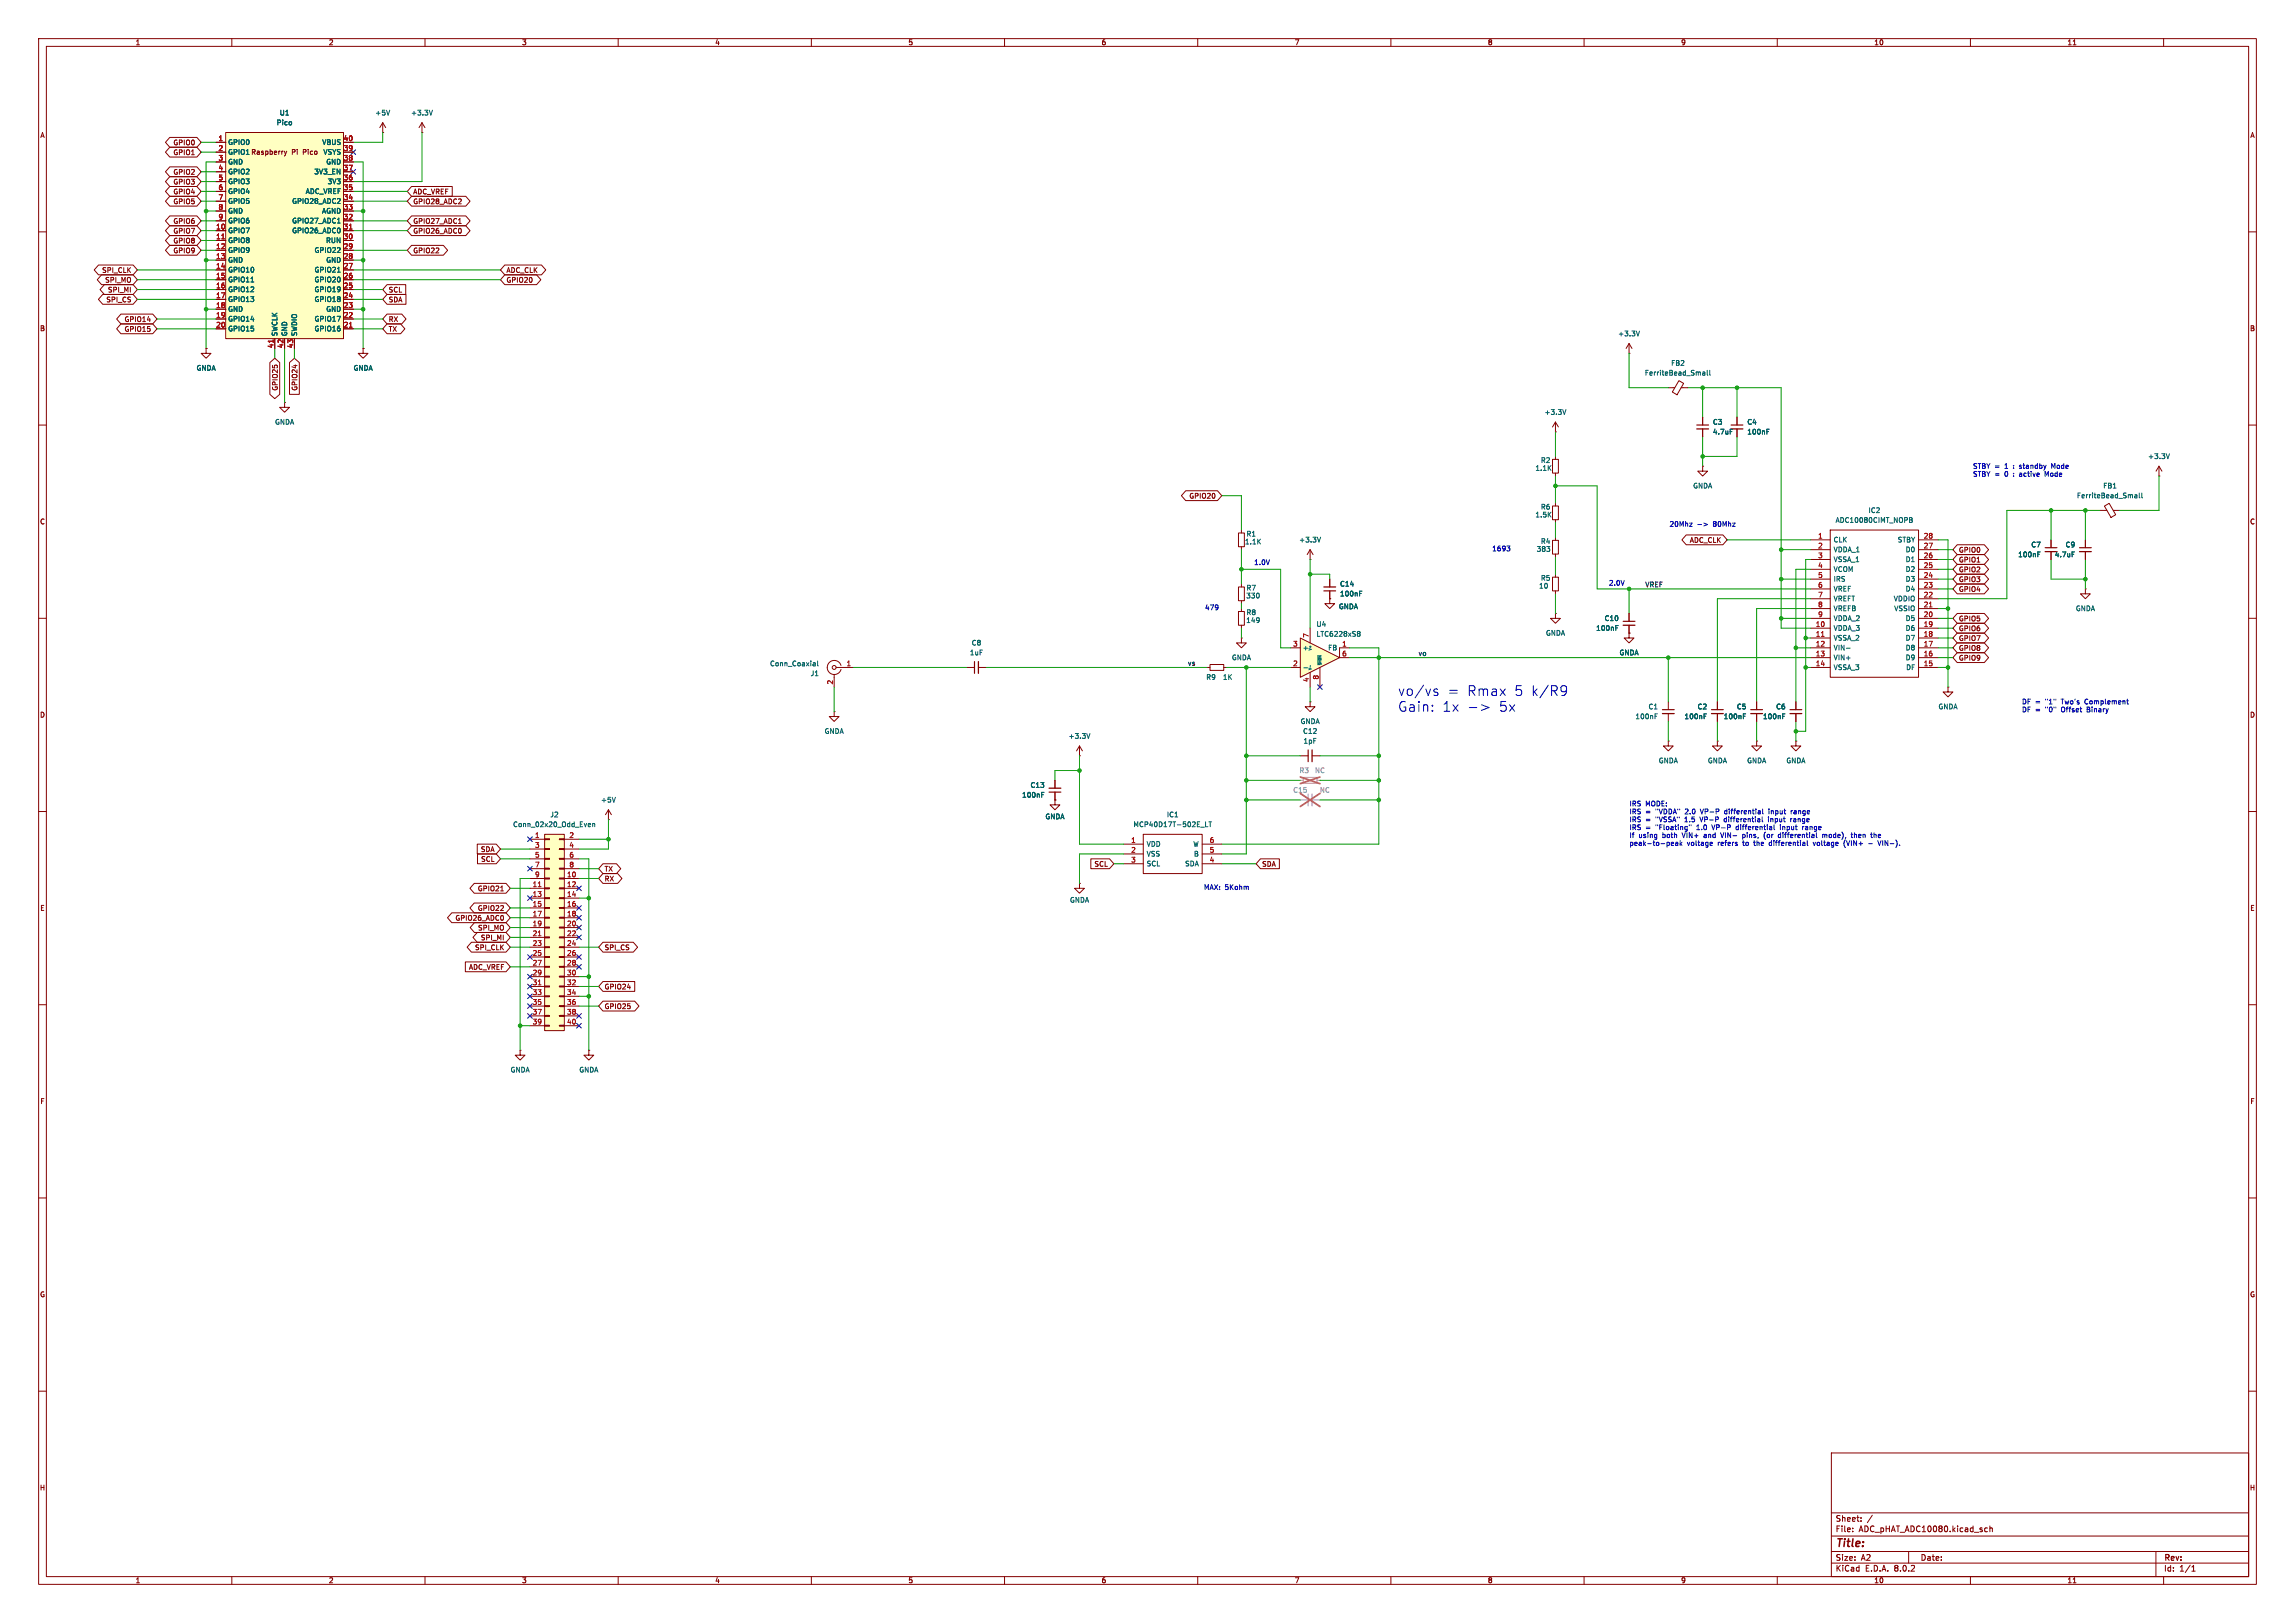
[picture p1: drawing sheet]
<svg xmlns="http://www.w3.org/2000/svg" width="594mm" height="420mm" viewBox="0 0 594 420" stroke-linecap="round" stroke-linejoin="round" font-family="sans-serif">
<defs><g id="words">
<g font-size="3.5" fill="#0000c2">
<text x="361.7" y="180.3">vo/vs</text>
<text x="361.7" y="184.4">Gain:</text>
<text x="373.1" y="184.4">1x</text>
<text x="374.5" y="180.3">=</text>
<text x="379.5" y="180.3">Rmax</text>
<text x="387.7" y="184.4">5x</text>
<text x="391.7" y="180.3">5 k/R9</text>
</g>
<text font-size="2.8" fill="#840000" x="475" y="400.9">Title:</text>
<g font-size="2.1" fill="#840000">
<text x="475" y="394">Sheet:</text>
<text x="475" y="396.7">File:</text>
<text x="481.1" y="396.7">ADC_pHAT_ADC10080.kicad_sch</text>
<text x="475" y="406.9">KiCad</text>
<text x="475" y="404.1">Size:</text>
<text x="481.7" y="404.1">A2</text>
<text x="482.7" y="406.9">E.D.A.</text>
<text x="490.3" y="406.9">8.0.2</text>
<text x="497" y="404.1">Date:</text>
<text x="560" y="404.3">Rev:</text>
<text x="560" y="406.9">Id:</text>
<text x="564.1" y="406.9">1/1</text>
</g>
<g font-size="1.8" fill="#840000">
<text x="35" y="11.9">1</text>
<text x="85" y="11.9">2</text>
<text x="135" y="11.9">3</text>
<text x="185" y="11.9">4</text>
<text x="235" y="11.9">5</text>
<text x="285" y="11.9">6</text>
<text x="335" y="11.9">7</text>
<text x="385" y="11.9">8</text>
<text x="435" y="11.9">9</text>
<text x="485" y="11.9">10</text>
<text x="535" y="11.9">11</text>
<text x="10.3" y="35.9">A</text>
<text x="582.3" y="35.9">A</text>
<text x="44.8" y="37.8">GPIO0</text>
<text x="44.8" y="40.3">GPIO1</text>
<text x="58.9" y="40.2">GPIO1 Raspberry</text>
<text x="75.5" y="40.2">Pi</text>
<text x="78.5" y="40.2">Pico</text>
<text x="44.8" y="45.4">GPIO2</text>
<text x="44.8" y="47.9">GPIO3</text>
<text x="44.8" y="50.5">GPIO4</text>
<text x="44.8" y="53">GPIO5</text>
<text x="106.8" y="50.5">ADC_VREF</text>
<text x="106.8" y="53">GPIO28_ADC2</text>
<text x="44.8" y="58.1">GPIO6</text>
<text x="106.8" y="58.1">GPIO27_ADC1</text>
<text x="44.8" y="60.6">GPIO7</text>
<text x="44.8" y="63.2">GPIO8</text>
<text x="44.8" y="65.7">GPIO9</text>
<text x="106.8" y="65.7">GPIO22</text>
<text x="106.8" y="60.6">GPIO26_ADC0</text>
<text x="26.3" y="70.8">SPI_CLK</text>
<text x="131" y="70.8">ADC_CLK</text>
<text x="27.1" y="73.3">SPI_MO</text>
<text x="27.8" y="75.9">SPI_MI</text>
<text x="100.5" y="75.9">SCL</text>
<text x="131" y="73.3">GPIO20</text>
<text x="27.4" y="78.4">SPI_CS</text>
<text x="32.1" y="83.5">GPIO14</text>
<text x="100.5" y="78.4">SDA</text>
<text x="100.5" y="83.5">RX</text>
<text x="10.3" y="85.9">B</text>
<text x="32.1" y="86">GPIO15</text>
<text x="100.5" y="86">TX</text>
<text x="582.3" y="85.9">B</text>
<text x="72.1" y="101.2" transform="rotate(-90 72.1 101.2)">GPIO25</text>
<text x="77.2" y="101.2" transform="rotate(-90 77.2 101.2)">GPIO24</text>
<text x="307.7" y="129.2">GPIO20</text>
<text x="10.3" y="135.9">C</text>
<text x="582.3" y="135.9">C</text>
<text x="437.2" y="140.7">ADC_CLK</text>
<text x="506.9" y="143.2">GPIO0</text>
<text x="506.9" y="145.7">GPIO1</text>
<text x="506.9" y="148.3">GPIO2</text>
<text x="506.9" y="153.4">GPIO4</text>
<text x="506.9" y="150.8">GPIO3</text>
<text x="506.9" y="161">GPIO5</text>
<text x="506.9" y="163.5">GPIO6</text>
<text x="506.9" y="166.1">GPIO7</text>
<text x="506.9" y="168.6">GPIO8</text>
<text x="506.9" y="171.1">GPIO9</text>
<text x="10.3" y="185.9">D</text>
<text x="582.3" y="185.9">D</text>
<text x="124.3" y="220.7">SDA</text>
<text x="124.4" y="223.2">SCL</text>
<text x="156.4" y="225.7">TX</text>
<text x="283.2" y="224.5">SCL</text>
<text x="326.6" y="224.5">SDA</text>
<text x="123.6" y="230.8">GPIO21</text>
<text x="156.4" y="228.3">RX</text>
<text x="10.3" y="235.9">E</text>
<text x="117.7" y="238.4">GPIO26_ADC0</text>
<text x="123.6" y="235.9">GPIO22</text>
<text x="582.3" y="235.9">E</text>
<text x="123.6" y="241">SPI_MO</text>
<text x="124.3" y="243.5">SPI_MI</text>
<text x="121.3" y="251.1">ADC_VREF</text>
<text x="122.8" y="246.1">SPI_CLK</text>
<text x="156.4" y="246.1">SPI_CS</text>
<text x="156.4" y="256.2">GPIO24</text>
<text x="156.4" y="261.3">GPIO25</text>
<text x="10.3" y="285.9">F</text>
<text x="582.3" y="285.9">F</text>
<text x="10.3" y="335.9">G</text>
<text x="582.3" y="335.9">G</text>
<text x="10.2" y="385.9">H</text>
<text x="582.2" y="385.9">H</text>
<text x="35" y="409.9">1</text>
<text x="85" y="409.9">2</text>
<text x="135" y="409.9">3</text>
<text x="185" y="409.9">4</text>
<text x="235" y="409.9">5</text>
<text x="285" y="409.9">6</text>
<text x="335" y="409.9">7</text>
<text x="385" y="409.9">8</text>
<text x="435" y="409.9">9</text>
<text x="485" y="409.9">10</text>
<text x="535" y="409.9">11</text>
</g>
<g font-size="1.8" fill="#006464">
<text x="71.5" y="32.6">Pico</text>
<text x="72.3" y="30.1">U1</text>
<text x="97" y="30.1">+5V</text>
<text x="106.3" y="30.1">+3.3V</text>
<text x="58.9" y="37.7">GPIO0</text>
<text x="58.9" y="40.2">GPIO1</text>
<text x="83.3" y="37.7">VBUS</text>
<text x="83.6" y="40.2">VSYS</text>
<text x="58.9" y="42.8">GND</text>
<text x="58.9" y="45.3">GPIO2</text>
<text x="58.9" y="47.9">GPIO3</text>
<text x="81.2" y="45.3">3V3_EN</text>
<text x="84.3" y="42.8">GND</text>
<text x="84.7" y="47.9">3V3</text>
<text x="58.9" y="50.4">GPIO4</text>
<text x="58.9" y="52.9">GPIO5</text>
<text x="75.5" y="52.9">GPIO28_ADC2</text>
<text x="79" y="50.4">ADC_VREF</text>
<text x="58.9" y="55.5">GND</text>
<text x="58.9" y="58">GPIO6</text>
<text x="75.5" y="58">GPIO27_ADC1</text>
<text x="83.2" y="55.5">AGND</text>
<text x="58.9" y="60.6">GPIO7</text>
<text x="58.9" y="63.1">GPIO8</text>
<text x="58.9" y="65.6">GPIO9</text>
<text x="75.5" y="60.6">GPIO26_ADC0</text>
<text x="81.3" y="65.6">GPIO22</text>
<text x="84.3" y="63.1">RUN</text>
<text x="58.9" y="68.2">GND</text>
<text x="58.9" y="70.7">GPIO10</text>
<text x="81.3" y="70.7">GPIO21</text>
<text x="84.3" y="68.2">GND</text>
<text x="58.9" y="73.3">GPIO11</text>
<text x="58.9" y="75.8">GPIO12</text>
<text x="81.3" y="75.8">GPIO19</text>
<text x="81.3" y="73.3">GPIO20</text>
<text x="58.9" y="78.3">GPIO13</text>
<text x="58.9" y="80.9">GND</text>
<text x="58.9" y="83.4">GPIO14</text>
<text x="81.3" y="83.4">GPIO17</text>
<text x="81.3" y="78.3">GPIO18</text>
<text x="84.3" y="80.9">GND</text>
<text x="58.9" y="86">GPIO15</text>
<text x="72" y="87.1" transform="rotate(-90 72 87.1)">SWCLK</text>
<text x="74.5" y="87.1" transform="rotate(-90 74.5 87.1)">GND</text>
<text x="77.1" y="87.1" transform="rotate(-90 77.1 87.1)">SWDIO</text>
<text x="81.3" y="86">GPIO16</text>
<text x="418.7" y="87.2">+3.3V</text>
<text x="432.4" y="94.8">FB2</text>
<text x="50.8" y="96.1">GNDA</text>
<text x="91.4" y="96.1">GNDA</text>
<text x="425.6" y="97.4">FerriteBead_Small</text>
<text x="399.6" y="107.5">+3.3V</text>
<text x="71.1" y="110.1">GNDA</text>
<text x="443.2" y="110.1">C3</text>
<text x="443.2" y="112.6">4.7uF</text>
<text x="452.1" y="110.1">C4</text>
<text x="452.1" y="112.6">100nF</text>
<text x="398.7" y="120">R2</text>
<text x="555.9" y="119">+3.3V</text>
<text x="397.3" y="122">1.1K</text>
<text x="438.1" y="126.6">GNDA</text>
<text x="537.4" y="129.1">FerriteBead_Small</text>
<text x="544.3" y="126.6">FB1</text>
<text x="397.3" y="134.1">1.5K</text>
<text x="398.7" y="132.1">R6</text>
<text x="475" y="135.5">ADC10080CIMT_NOPB</text>
<text x="483.5" y="132.9">IC2</text>
<text x="322.1" y="141.1">1.1K</text>
<text x="322.5" y="139">R1</text>
<text x="336.1" y="140.6">+3.3V</text>
<text x="397.6" y="143">383</text>
<text x="398.7" y="140.9">R4</text>
<text x="474.5" y="140.6">CLK</text>
<text x="474.5" y="143.1">VDDA_1</text>
<text x="491.1" y="140.6">STBY</text>
<text x="493.1" y="143.1">D0</text>
<text x="525.6" y="141.8">C7</text>
<text x="534.5" y="141.8">C9</text>
<text x="474.5" y="145.6">VSSA_1</text>
<text x="474.5" y="148.2">VCOM</text>
<text x="493.1" y="148.2">D2</text>
<text x="493.1" y="145.6">D1</text>
<text x="522.2" y="144.4">100nF</text>
<text x="531.7" y="144.4">4.7uF</text>
<text x="322.4" y="155">330</text>
<text x="322.5" y="153">R7</text>
<text x="346.7" y="152">C14</text>
<text x="346.7" y="154.5">100nF</text>
<text x="398.2" y="152.5">10</text>
<text x="398.7" y="150.5">R5</text>
<text x="474.5" y="150.7">IRS</text>
<text x="474.5" y="153.3">VREF</text>
<text x="474.5" y="155.8">VREFT</text>
<text x="490" y="155.8">VDDIO</text>
<text x="493.1" y="153.3">D4</text>
<text x="493.1" y="150.7">D3</text>
<text x="322.4" y="161.4">149</text>
<text x="322.5" y="159.4">R8</text>
<text x="346.4" y="157.8">GNDA</text>
<text x="415.2" y="160.9">C10</text>
<text x="474.5" y="158.3">VREFB</text>
<text x="474.5" y="160.9">VDDA_2</text>
<text x="490.2" y="158.3">VSSIO</text>
<text x="493.1" y="160.9">D5</text>
<text x="537.2" y="158.3">GNDA</text>
<text x="251.4" y="167.2">C8</text>
<text x="340.6" y="162.4">U4</text>
<text x="340.6" y="164.9">LTC6228xS8</text>
<text x="400" y="164.7">GNDA</text>
<text x="413" y="163.4">100nF</text>
<text x="474.5" y="163.4">VDDA_3</text>
<text x="474.5" y="166">VSSA_2</text>
<text x="493.1" y="166">D7</text>
<text x="493.1" y="163.4">D6</text>
<text x="199.2" y="172.6">Conn_Coaxial</text>
<text x="250.9" y="169.8">1uF</text>
<text x="318.7" y="171">GNDA</text>
<text x="337.1" y="168.5">+</text>
<text x="343.6" y="168.5">FB</text>
<text x="419.1" y="169.8">GNDA</text>
<text x="474.5" y="168.5">VIN-</text>
<text x="474.5" y="171">VIN+</text>
<text x="474.5" y="173.6">VSSA_3</text>
<text x="493.1" y="171">D9</text>
<text x="493.1" y="168.5">D8</text>
<text x="493.2" y="173.6">DF</text>
<text x="209.7" y="175.1">J1</text>
<text x="312.1" y="176.1">R9</text>
<text x="316.4" y="176.1">1K</text>
<text x="426.6" y="183.7">C1</text>
<text x="439.3" y="183.7">C2</text>
<text x="449.4" y="183.7">C5</text>
<text x="459.6" y="183.7">C6</text>
<text x="501.6" y="183.7">GNDA</text>
<text x="213.3" y="190.1">GNDA</text>
<text x="276.5" y="191.4">+3.3V</text>
<text x="336.5" y="187.6">GNDA</text>
<text x="337.1" y="190.1">C12</text>
<text x="423.2" y="186.3">100nF</text>
<text x="435.9" y="186.3">100nF</text>
<text x="446" y="186.3">100nF</text>
<text x="456.2" y="186.3">100nF</text>
<text x="337.3" y="192.6">1pF</text>
<text x="429.2" y="197.7">GNDA</text>
<text x="441.9" y="197.7">GNDA</text>
<text x="452.1" y="197.7">GNDA</text>
<text x="462.2" y="197.7">GNDA</text>
<text x="155.4" y="207.9">+5V</text>
<text x="264.4" y="206.6">100nF</text>
<text x="266.6" y="204.1">C13</text>
<text x="132.7" y="214.2">Conn_02x20_Odd_Even</text>
<text x="142.3" y="211.7">J2</text>
<text x="270.5" y="212.2">GNDA</text>
<text x="293.2" y="214.2">MCP40D17T-502E_LT</text>
<text x="301.9" y="211.7">IC1</text>
<text x="296.7" y="219.3">VDD</text>
<text x="296.7" y="221.8">VSS</text>
<text x="308.7" y="219.3">W</text>
<text x="308.9" y="221.8">B</text>
<text x="296.7" y="224.4">SCL</text>
<text x="306.6" y="224.4">SDA</text>
<text x="276.8" y="233.8">GNDA</text>
<text x="132" y="277.7">GNDA</text>
<text x="149.8" y="277.7">GNDA</text>
</g>
<g font-size="1.8" fill="#a90000">
<text x="56.4" y="36.6">1</text>
<text x="56.4" y="39.1">2</text>
<text x="56.4" y="41.7">3</text>
<text x="88.9" y="41.7">38</text>
<text x="88.9" y="39.1">39</text>
<text x="88.9" y="36.6">40</text>
<text x="56.4" y="44.2">4</text>
<text x="56.4" y="46.7">5</text>
<text x="88.9" y="46.7">36</text>
<text x="88.9" y="44.2">37</text>
<text x="56.4" y="49.3">6</text>
<text x="56.4" y="51.8">7</text>
<text x="88.9" y="51.8">34</text>
<text x="88.9" y="49.3">35</text>
<text x="55.8" y="59.4">10</text>
<text x="56.4" y="54.4">8</text>
<text x="56.4" y="56.9">9</text>
<text x="88.9" y="59.4">31</text>
<text x="88.9" y="56.9">32</text>
<text x="88.9" y="54.4">33</text>
<text x="55.8" y="62">11</text>
<text x="55.8" y="64.5">12</text>
<text x="88.9" y="64.5">29</text>
<text x="88.9" y="62">30</text>
<text x="55.8" y="67.1">13</text>
<text x="55.8" y="69.6">14</text>
<text x="88.9" y="69.6">27</text>
<text x="88.9" y="67.1">28</text>
<text x="55.8" y="72.1">15</text>
<text x="55.8" y="74.7">16</text>
<text x="55.8" y="77.2">17</text>
<text x="88.9" y="77.2">24</text>
<text x="88.9" y="74.7">25</text>
<text x="88.9" y="72.1">26</text>
<text x="55.8" y="79.8">18</text>
<text x="55.8" y="82.3">19</text>
<text x="88.9" y="82.3">22</text>
<text x="88.9" y="79.8">23</text>
<text x="55.8" y="84.8">20</text>
<text x="88.9" y="84.8">21</text>
<text x="70.9" y="90.2" transform="rotate(-90 70.9 90.2)">41</text>
<text x="73.4" y="90.2" transform="rotate(-90 73.4 90.2)">42</text>
<text x="75.9" y="90.2" transform="rotate(-90 75.9 90.2)">43</text>
<text x="470.5" y="139.4">1</text>
<text x="470.5" y="142">2</text>
<text x="497.8" y="142">27</text>
<text x="497.8" y="139.4">28</text>
<text x="470.5" y="144.5">3</text>
<text x="470.5" y="147.1">4</text>
<text x="470.5" y="149.6">5</text>
<text x="497.8" y="149.6">24</text>
<text x="497.8" y="147.1">25</text>
<text x="497.8" y="144.5">26</text>
<text x="470.5" y="152.1">6</text>
<text x="470.5" y="154.7">7</text>
<text x="497.8" y="154.7">22</text>
<text x="497.8" y="152.1">23</text>
<text x="470.5" y="157.2">8</text>
<text x="470.5" y="159.8">9</text>
<text x="497.8" y="159.8">20</text>
<text x="497.8" y="157.2">21</text>
<text x="334.6" y="167.4">3</text>
<text x="338.8" y="165.2" transform="rotate(-90 338.8 165.2)">7</text>
<text x="347.3" y="167.4">1</text>
<text x="469.9" y="162.3">10</text>
<text x="469.9" y="164.8">11</text>
<text x="469.9" y="167.4">12</text>
<text x="497.8" y="167.4">17</text>
<text x="497.8" y="164.8">18</text>
<text x="497.8" y="162.3">19</text>
<text x="219" y="172.5">1</text>
<text x="334.6" y="172.5">2</text>
<text x="347.3" y="169.9">6</text>
<text x="469.9" y="169.9">13</text>
<text x="469.9" y="172.5">14</text>
<text x="497.8" y="172.5">15</text>
<text x="497.8" y="169.9">16</text>
<text x="215.6" y="177.2" transform="rotate(-90 215.6 177.2)">2</text>
<text x="338.8" y="176.6" transform="rotate(-90 338.8 176.6)">4</text>
<text x="341.4" y="176" transform="rotate(-90 341.4 176)">8</text>
<text x="138.4" y="216.9">1</text>
<text x="138.4" y="219.5">3</text>
<text x="138.4" y="222">5</text>
<text x="147.2" y="216.9">2</text>
<text x="147.2" y="219.5">4</text>
<text x="147.2" y="222">6</text>
<text x="292.7" y="218.2">1</text>
<text x="292.7" y="220.7">2</text>
<text x="313" y="220.7">5</text>
<text x="313" y="218.2">6</text>
<text x="138.4" y="224.5">7</text>
<text x="138.4" y="227.1">9</text>
<text x="146.6" y="227.1">10</text>
<text x="147.2" y="224.5">8</text>
<text x="292.7" y="223.3">3</text>
<text x="313" y="223.3">4</text>
<text x="137.8" y="229.6">11</text>
<text x="137.8" y="232.2">13</text>
<text x="146.6" y="229.6">12</text>
<text x="146.6" y="232.2">14</text>
<text x="137.8" y="234.7">15</text>
<text x="137.8" y="237.2">17</text>
<text x="137.8" y="239.8">19</text>
<text x="146.6" y="234.7">16</text>
<text x="146.6" y="237.2">18</text>
<text x="146.6" y="239.8">20</text>
<text x="137.8" y="242.3">21</text>
<text x="137.8" y="244.9">23</text>
<text x="146.6" y="242.3">22</text>
<text x="146.6" y="244.9">24</text>
<text x="137.8" y="247.4">25</text>
<text x="137.8" y="249.9">27</text>
<text x="146.6" y="247.4">26</text>
<text x="146.6" y="249.9">28</text>
<text x="137.8" y="252.5">29</text>
<text x="137.8" y="255">31</text>
<text x="137.8" y="257.6">33</text>
<text x="146.6" y="252.5">30</text>
<text x="146.6" y="255">32</text>
<text x="146.6" y="257.6">34</text>
<text x="137.8" y="260.1">35</text>
<text x="137.8" y="262.6">37</text>
<text x="146.6" y="260.1">36</text>
<text x="146.6" y="262.6">38</text>
<text x="137.8" y="265.2">39</text>
<text x="146.6" y="265.2">40</text>
</g>
<g font-size="1.8" fill="#0000c2">
<text x="510.5" y="121.5">STBY =</text>
<text x="510.5" y="123.6">STBY =</text>
<text x="519" y="121.5">1</text>
<text x="519" y="123.6">0</text>
<text x="521.4" y="121.5">:</text>
<text x="521.4" y="123.6">:</text>
<text x="523.1" y="121.5">standby</text>
<text x="523.1" y="123.6">active</text>
<text x="529.9" y="123.6">Mode</text>
<text x="531.6" y="121.5">Mode</text>
<text x="432" y="136.5">20Mhz</text>
<text x="443.5" y="136.5">80Mhz</text>
<text x="386.1" y="142.9">1693</text>
<text x="324.5" y="146.4">1.0V</text>
<text x="416.3" y="151.7">2.0V</text>
<text x="311.8" y="158.1">479</text>
<text x="523.2" y="182.5">DF =</text>
<text x="523.2" y="184.5">DF =</text>
<text x="529.5" y="182.5">&quot;1&quot;</text>
<text x="529.5" y="184.5">&quot;0&quot;</text>
<text x="533.8" y="182.5">Two's</text>
<text x="533.8" y="184.5">Offset</text>
<text x="540.1" y="182.5">Complement</text>
<text x="540.6" y="184.5">Binary</text>
<text x="421.6" y="208.9">IRS</text>
<text x="425.9" y="208.9">MODE:</text>
<text x="421.6" y="210.9">IRS</text>
<text x="421.6" y="213">IRS</text>
<text x="421.6" y="215">IRS</text>
<text x="425.9" y="210.9">=</text>
<text x="425.9" y="213">=</text>
<text x="425.9" y="215">=</text>
<text x="428.6" y="210.9">&quot;VDDA&quot;</text>
<text x="428.6" y="213">&quot;VSSA&quot;</text>
<text x="428.6" y="215">&quot;Floating&quot;</text>
<text x="436.3" y="213">1.5</text>
<text x="436.5" y="210.9">2.0</text>
<text x="439.4" y="215">1.0</text>
<text x="440.5" y="213">VP-P</text>
<text x="440.7" y="210.9">VP-P</text>
<text x="443.6" y="215">VP-P</text>
<text x="446.9" y="213">differential</text>
<text x="447" y="210.9">differential</text>
<text x="450" y="215">differential</text>
<text x="458.5" y="213">input</text>
<text x="458.7" y="210.9">input</text>
<text x="461.6" y="215">input</text>
<text x="464.5" y="213">range</text>
<text x="464.6" y="210.9">range</text>
<text x="467.6" y="215">range</text>
<text x="421.6" y="217">If</text>
<text x="421.6" y="219.1">peak-to-peak</text>
<text x="424.1" y="217">using</text>
<text x="430.4" y="217">both</text>
<text x="435.7" y="217">VIN+</text>
<text x="436.7" y="219.1">voltage</text>
<text x="441.5" y="217">and</text>
<text x="444.7" y="219.1">refers</text>
<text x="446.1" y="217">VIN-</text>
<text x="451.4" y="219.1">to</text>
<text x="451.9" y="217">pins,</text>
<text x="454.4" y="219.1">the</text>
<text x="457.6" y="217">(or</text>
<text x="458.6" y="219.1">differential</text>
<text x="461.5" y="217">differential</text>
<text x="470.2" y="219.1">voltage</text>
<text x="473.2" y="217">mode),</text>
<text x="478.3" y="219.1">(VIN+</text>
<text x="480.9" y="217">then</text>
<text x="486.2" y="217">the</text>
<text x="487.6" y="219.1">VIN-).</text>
<text x="311.5" y="230.5">MAX: 5Kohm</text>
</g>
<g font-size="1.8" fill="#0f0f0f">
<text x="425.7" y="152">VREF</text>
<text x="307.3" y="172.4">vs</text>
<text x="367" y="169.8">vo</text>
</g>
<g font-size="1.8" fill="#989898">
<text x="336.2" y="200.3">R3</text>
<text x="340.2" y="200.3">NC</text>
<text x="334.6" y="205.3">C15</text>
<text x="341.5" y="205.3">NC</text>
</g>
<g font-size=".9" fill="#006464">
<text x="339.6" y="173.5" transform="rotate(-90 339.6 173.5)">V-</text>
<text x="339.6" y="168.5" transform="rotate(-90 339.6 168.5)">V+</text>
<text x="342.2" y="172.2" transform="rotate(-90 342.2 172.2)">~{SHDN}</text>
</g>
</g></defs>
<g fill="none" stroke="#840000" stroke-width=".26">
<path d="M10 10h574v400h-574zM12 12h570v396h-570zM60 10v2M110 10v2M160 10v2M210 10v2M260 10v2M310 10v2M360 10v2M410 10v2M460 10v2M510 10v2"/>
<path d="M536.6 11.6h.7M560 10v2M10 60h2M582 60h2M53.3 90.2v1.2h1.3l-1.3 1.3-1.2-1.3h1.2M53.3 90.2h.1M94 90.2v1.2h1.2l-1.2 1.3-1.3-1.3h1.3M94 90.2h.1M421.6 91.4h.1M421.6 88.9l.8 1.3M421.6 88.9v2.5M421.6 88.9l-.7 1.3"/>
<path d="M434.5 98.5l1.3 .7-1.7 3-1.3-.8zM10 110h2M401.8 118.9h1.6v3.5h-1.6zM402.6 111.8h.1M402.6 109.2v2.6M402.6 118.1v.8M402.6 109.2l.8 1.3M402.6 109.2l-.8 1.3M431.8 100.3h1.7M435.1 100.3h1.8M582 110h2M320.5 137.9h1.6v3.6h-1.6z"/>
<path d="M321.3 137.2v.7M401.8 139.8h1.6v3.6h-1.6zM402.6 122.4v.8M402.6 139.1v.7M539.7 139.7v2M10 160h2M320.5 158.2h1.6v3.6h-1.6zM321.3 141.5v.7M321.3 157.5v.7M339.1 144.8h.1M339.1 142.2l-.8 1.3M339.1 142.2v2.6"/>
<path d="M339.1 142.2l.8 1.3M344.2 154.9v1.3h-1.3l1.3 1.3 1.2-1.3h-1.2M344.2 154.9h.1M344.2 149.9v2M344.2 152.9v2M402.6 143.4v.7M539.7 152.4v1.3h-1.2l1.2 1.2 1.3-1.2h-1.3M539.7 152.4h.1M539.7 142.7v2.1M582 160h2M312.4 172.7h.8M313.2 172h3.5v1.5h-3.5z"/>
<path d="M316.7 172.7h.8M321.3 161.8v.8M336.5 195.6h2.1M339.1 181.6v1.3h-1.3l1.3 1.3 1.3-1.3h-1.3M339.1 181.6h.1M339.6 195.6h2M431.8 191.8v1.2h-1.3l1.3 1.3 1.3-1.3h-1.3M431.8 191.8h.1M444.5 181.6v2M444.5 184.7v2M454.7 191.8v1.2h-1.3l1.3 1.3 1.2-1.3h-1.2M454.7 191.8h.1"/>
<path d="M464.8 191.8v1.2h-1.3l1.3 1.3 1.3-1.3h-1.3M464.8 191.8h.1M464.8 181.6v2M464.8 184.7v2M10 210h2M290.8 218.4h5.1M295.9 215.9h15.2v10.2h-15.2zM311.1 218.4h5.1M582 210h2M290.8 221h5.1M290.8 223.5h5.1M311.1 221h5.1"/>
<path d="M311.1 223.5h5.1M10 260h2M582 260h2M10 310h2M582 310h2M10 360h2M474 376h108v32h-108zM582 360h2M474 397.5h108M474 391.5h108M479.5 396.2v.2M479.5 395.4v.2"/>
<path d="M481.7 393.5v.2M481.7 392.7v.2M484.6 392.1l-1.3 1.9M513.8 396.3h.6M513.8 395.4h.6M515 395.5l.6-.1 .1 1M515 394.9v1.5M60 408v2M110 408v2M160 408v2M210 408v2M260 408v2"/>
<path d="M310 408v2M360 408v2M410 408v2M460 408v2M474 404.5h108M474 401.5h108M494 401.5v3M510 408v2M536.6 409.6h.7M558 401.5v6.5M560 408v2M567.3 406.6h.9"/>
<path d="M567.3 405.5l.4-.4v1.5"/>
</g>
<g fill="none" stroke="#006464" stroke-width=".26">
<path d="M424.4 85.7l-.5 1.2M440.7 96.3h.5l.1 .8M440.7 97h.6M441.3 96.6l-.6 .1M441.9 95.8v1.1l.1 .2M442.5 95.8v1.1l.2 .2M405.3 106l-.4 1.3M341.8 139l-.4 1.3M351.9 153.6h.4M351.9 153h.6M536.3 142.8h.6M441.1 185.3h.4"/>
<path d="M441.1 184.7h.6M461.4 185.3h.4M461.4 184.7h.6M312 212.7v1.2h.6M312.9 212.7h.7M313.2 212.7v1.2"/>
</g>
<path d="M342.6 151.9h3.1M538.2 142.7h3.1M339.6 194.1v3M443 184.7h3M463.3 184.7h3" fill="none" stroke="#840000" stroke-width=".33"/>
<path d="M342.6 152.9h3.1M538.2 141.7h3.1M338.6 194.1v3M443 183.6h3M463.3 183.6h3" fill="none" stroke="#840000" stroke-width=".3"/>
<path d="M336.5 201.9h.8M336.5 207h2.1M337.3 201.2h3.6v1.5h-3.6zM339.6 207h2M340.9 201.9h.7" fill="none" stroke="#a1a1a1" stroke-width=".26"/>
<path d="M336.5 201.1l5.1 1.7M336.5 205.3l5.1 3.4M341.6 201.1l-5.1 1.7M341.6 205.3l-5.1 3.4" fill="none" stroke="#e65255" stroke-width=".46"/>
<path d="M339.6 205.5v3" fill="none" stroke="#a1a1a1" stroke-width=".33"/>
<path d="M338.6 205.5v3" fill="none" stroke="#a1a1a1" stroke-width=".3"/>
<path d="M336.5 165.1l10.2 5.1-10.2 5.1z" fill="#ffffc2"/>
<g fill="none" stroke="#840000" stroke-width=".26">
<path d="M99.1 34.3h.1M99.1 31.8l-.8 1.2M99.1 31.8v2.5M99.1 31.8l.7 1.2M109.2 34.3h.1M109.2 31.8l-.7 1.2M109.2 31.8v2.5M109.2 31.8l.8 1.2M73.7 104.1v1.3h1.2l-1.2 1.3-1.3-1.3h1.3M73.7 104.1h.1M440.7 108v2M440.7 111v2"/>
<path d="M449.6 108v2M449.6 111v2M401.8 130.9h1.6v3.6h-1.6zM402.6 130.2v.7M402.6 134.5v.8M440.7 120.7v1.2h1.3l-1.3 1.3-1.3-1.3h1.3M440.7 120.7h.1M468.6 139.7h5.1M473.7 137.2h22.9v38.1h-22.9zM496.6 139.7h5M530.9 139.7v2M543.6 132.1h1.7"/>
<path d="M544.7 131l1.2-.7 1.7 2.9-1.2 .7zM547 132.1h1.6M558.8 123.2h.1M558.8 120.7l-.8 1.2M558.8 120.7v2.5M558.8 120.7l.8 1.2M320.5 151.9h1.6v3.5h-1.6zM321.3 151.1v.8M321.3 155.4v.8M401.8 149.4h1.6v3.5h-1.6zM402.6 158.8v1.2h-1.3l1.3 1.3 1.3-1.3h-1.3M402.6 158.8h.1"/>
<path d="M402.6 148.6v.8M402.6 152.9v.8M421.6 158.8v2M468.6 142.2h5.1M468.6 157.5h5.1M468.6 154.9h5.1M468.6 152.4h5.1M468.6 149.9h5.1M468.6 147.3h5.1M468.6 144.8h5.1M496.6 142.2h5M496.6 157.5h5"/>
<path d="M496.6 154.9h5M496.6 152.4h5M496.6 149.9h5M496.6 147.3h5M496.6 144.8h5M530.9 142.7v2.1M215.9 174.5v3.3M216.4 172.7h4.6M217.7 172.2a1.82 1.82 0 0 0-2.8-.9 1.82 1.82 0 0 0 0 2.9 1.82 1.82 0 0 0 2.8-1M250.2 172.7h2M253.2 172.7h2.1M321.3 165.1v1.3h1.3l-1.3 1.2-1.3-1.2h1.3"/>
<path d="M321.3 165.1h.1M334 167.6h2.5M334 172.7h2.5M336.5 165.1l10.2 5.1-10.2 5.1zM339.1 162.6v3.8M339.1 174v3.8M341.6 172.7v5.1M346.7 170.2h2.5M349.2 167.6h-2.5v2.6M421.6 163.8v1.3h-1.2l1.2 1.3 1.3-1.3h-1.3M421.6 163.8h.1M421.6 161.8v2"/>
<path d="M468.6 167.6h5.1M468.6 172.7h5.1M468.6 170.2h5.1M468.6 162.6h5.1M468.6 165.1h5.1M468.6 160h5.1M496.6 167.6h5M496.6 172.7h5M496.6 170.2h5M496.6 162.6h5M496.6 165.1h5M496.6 160h5"/>
<path d="M504.2 177.8v1.3h1.3l-1.3 1.2-1.3-1.2h1.3M504.2 177.8h.1M215.9 184.2v1.2h1.3l-1.3 1.3-1.3-1.3h1.3M215.9 184.2h.1M279.4 195.6h.1M279.4 193l.8 1.3M279.4 193v2.6M279.4 193l-.8 1.3M431.8 181.6v2M431.8 184.7v2M444.5 191.8v1.2h-1.3l1.3 1.3 1.3-1.3h-1.3M444.5 191.8h.1"/>
<path d="M454.7 181.6v2M454.7 184.7v2M157.5 212.1h.1M157.5 209.6l-.8 1.2M157.5 209.6v2.5M157.5 209.6l.7 1.2M273 207v1.3h1.3l-1.3 1.3-1.2-1.3h1.2M273 207h.1M273 201.9v2.1M273 205v2M279.4 228.6v1.3h1.3l-1.3 1.2-1.3-1.2h1.3M279.4 228.6h.1"/>
<path d="M134.6 271.8v1.3h1.3l-1.3 1.2-1.3-1.2h1.3M134.6 271.8h.1M152.4 271.8v1.3h1.3l-1.3 1.2-1.3-1.2h1.3M152.4 271.8h.1"/>
<circle cx="215.9" cy="172.7" r=".51"/>
</g>
<g fill="none" stroke="#006464" stroke-width=".26">
<path d="M100.9 28.5l-.4 1.3M111.9 28.5l-.4 1.3M447.8 111.1h.6M457.3 111.1h.6M457.3 111.7h.4M561.5 117.4l-.4 1.3M494.2 133.9l.6 .2 .1 .2-.2 .2M494.2 134.5h.5M494.7 134.5l.3 .3-.1 .3-.7 .1M552.5 128.1h.5l.1 .7M552.5 128.8h.6M553.1 128.3l-.6 .1"/>
<path d="M553.7 127.6v1.1l.2 .1M554.4 127.6v1.1l.1 .1M527.4 143.4h.4M527.4 142.8h.6M210.6 171.5h.4v.8M211 172.3h-.4M211 171.8h-.4M211.6 171.1v1l.2 .2M337.5 172.8h.9M339.1 167.1v.5M339.1 172.2v.5M341.1 169.6v2.4"/>
<path d="M351.4 163.9h.2M351.4 163.5h.6l-.2 .4M351.6 163.9h.2M351.6 163.9l-.2 .1M351.8 163.9l.2 .3v.3l-.6 .1M418.2 162.5h.4M418.2 161.9h.6M477.9 167.7h1M282.1 189.8l-.4 1.3M428.4 185.3h.4M428.4 184.7h.6M451.2 185.3h.4"/>
<path d="M451.2 184.7h.6M159.3 206.3l-.4 1.3M269.6 205.6h.4M269.6 205h.6"/>
</g>
<path d="M439.2 111h3M448.1 111h3M529.3 142.7h3.1M253.2 171.2v3M420.1 161.8h3.1M430.3 184.7h3M453.1 184.7h3.1M271.5 204h3.1" fill="none" stroke="#840000" stroke-width=".33"/>
<path d="M439.2 110h3M448.1 110h3M529.3 141.7h3.1M252.2 171.2v3M420.1 160.8h3.1M430.3 183.6h3M453.1 183.6h3.1M271.5 205h3.1" fill="none" stroke="#840000" stroke-width=".3"/>
<path d="M499.4 157.1h.7M471.4 164.7h.7" fill="none" stroke="#a90000" stroke-width=".26"/>
<path d="M141 215.9h5v50.8h-5z" fill="#ffffc2"/>
<g fill="none" stroke="#840000" stroke-width=".26">
<path d="M137.2 217.2h3.8M137.2 219.7h3.8M141 219.6h1.2v.2h-1.2zM141 217h1.2v.3h-1.2zM141 215.9h5v50.8h-5zM144.8 219.6h1.2v.2h-1.2zM144.8 217h1.2v.3h-1.2zM146 217.2h3.9M146 219.7h3.9M137.2 227.3h3.8M137.2 229.9h3.8M137.2 232.4h3.8"/>
<path d="M137.2 235h3.8M137.2 237.5h3.8M137.2 222.3h3.8M137.2 224.8h3.8M141 239.9h1.2v.3h-1.2zM141 237.4h1.2v.2h-1.2zM141 234.8h1.2v.3h-1.2zM141 232.3h1.2v.2h-1.2zM141 229.7h1.2v.3h-1.2zM141 227.2h1.2v.3h-1.2zM141 224.7h1.2v.2h-1.2zM141 222.1h1.2v.3h-1.2z"/>
<path d="M144.8 239.9h1.2v.3h-1.2zM144.8 237.4h1.2v.2h-1.2zM144.8 234.8h1.2v.3h-1.2zM144.8 232.3h1.2v.2h-1.2zM144.8 229.7h1.2v.3h-1.2zM144.8 227.2h1.2v.3h-1.2zM144.8 224.7h1.2v.2h-1.2zM144.8 222.1h1.2v.3h-1.2zM146 227.3h3.9M146 229.9h3.9M146 232.4h3.9M146 235h3.9"/>
<path d="M146 237.5h3.9M146 222.3h3.9M146 224.8h3.9M137.2 240h3.8M137.2 242.6h3.8M137.2 245.1h3.8M137.2 247.7h3.8M137.2 250.2h3.8M137.2 252.7h3.8M137.2 255.3h3.8M137.2 257.8h3.8M141 257.7h1.2v.2h-1.2z"/>
<path d="M141 255.1h1.2v.3h-1.2zM141 252.6h1.2v.3h-1.2zM141 250.1h1.2v.2h-1.2zM141 247.5h1.2v.3h-1.2zM141 245h1.2v.2h-1.2zM141 242.4h1.2v.3h-1.2zM144.8 257.7h1.2v.2h-1.2zM144.8 255.1h1.2v.3h-1.2zM144.8 252.6h1.2v.3h-1.2zM144.8 250.1h1.2v.2h-1.2zM144.8 247.5h1.2v.3h-1.2zM144.8 245h1.2v.2h-1.2z"/>
<path d="M144.8 242.4h1.2v.3h-1.2zM146 240h3.9M146 242.6h3.9M146 245.1h3.9M146 247.7h3.9M146 250.2h3.9M146 252.7h3.9M146 255.3h3.9M146 257.8h3.9M137.2 260.4h3.8M137.2 262.9h3.8M137.2 265.4h3.8"/>
<path d="M141 265.3h1.2v.3h-1.2zM141 262.8h1.2v.2h-1.2zM141 260.2h1.2v.3h-1.2zM144.8 265.3h1.2v.3h-1.2zM144.8 262.8h1.2v.2h-1.2zM144.8 260.2h1.2v.3h-1.2zM146 260.4h3.9M146 262.9h3.9M146 265.4h3.9"/>
</g>
<path d="M139.3 229.5h.7M139.3 242.2h.7M139.3 254.9h.7" fill="none" stroke="#a90000" stroke-width=".26"/>
<path d="M152.4 213.1l.4 .1 .1 .2-.7 .1M152.8 213.9h-.4M153.4 213.2h.5v.7M153.4 213.1v.8" fill="none" stroke="#006464" stroke-width=".26"/>
<path d="M58.4 34.3h30.5v53.3h-30.5z" fill="#ffffc2"/>
<g fill="none" stroke="#840000" stroke-width=".26">
<path d="M43.9 35.6h7.1l1.1 1.2-1.1 1.3h-7.1l-1.1-1.3zM43.9 38.1h7.1l1.1 1.3-1.1 1.2h-7.1l-1.1-1.2zM55.9 36.8h2.5M55.9 39.4h2.5M58.4 34.3h30.5v53.3h-30.5zM73.6 39.1l.3 .8M73.9 39.9l-.3 .5M74.2 39.1l-.3 .8M88.9 36.8h2.5M88.9 39.4h2.5M43.9 48.3h7.1l1.1 1.2-1.1 1.3h-7.1l-1.1-1.3zM43.9 55.9h7.1l1.1 1.3-1.1 1.2h-7.1l-1.1-1.2z"/>
<path d="M43.9 58.4h7.1l1.1 1.3-1.1 1.3h-7.1l-1.1-1.3zM43.9 43.2h7.1l1.1 1.3-1.1 1.2h-7.1l-1.1-1.2zM43.9 45.7h7.1l1.1 1.3-1.1 1.3h-7.1l-1.1-1.3zM43.9 50.8h7.1l1.1 1.3-1.1 1.2h-7.1l-1.1-1.2zM55.9 59.7h2.5M55.9 41.9h2.5M55.9 57.2h2.5M55.9 54.6h2.5M55.9 52.1h2.5M55.9 49.5h2.5M55.9 47h2.5M55.9 44.5h2.5"/>
<path d="M88.9 59.7h2.5M88.9 41.9h2.5M88.9 57.2h2.5M88.9 54.6h2.5M88.9 52.1h2.5M88.9 49.5h2.5M88.9 47h2.5M88.9 44.5h2.5M106.5 55.9h14.1l1.1 1.3-1.1 1.2h-14.1l-1.1-1.2zM106.5 48.3h10.5v2.5h-10.5l-1.1-1.3zM106.5 50.8h14.1l1.1 1.3-1.1 1.2h-14.1l-1.1-1.2zM106.5 58.4h14.1l1.1 1.3-1.1 1.3h-14.1l-1.1-1.3z"/>
<path d="M118.7 57.8h.7M25.5 68.6h8.9l1.2 1.3-1.2 1.2h-8.9l-1.1-1.2zM26.3 71.1h8.1l1.2 1.3-1.2 1.3h-8.1l-1.1-1.3zM26.6 76.2h7.8l1.2 1.3-1.2 1.2h-7.8l-1.1-1.2zM27 73.7h7.4l1.2 1.2-1.2 1.3h-7.4l-1.1-1.3zM43.9 61h7.1l1.1 1.2-1.1 1.3h-7.1l-1.1-1.3zM43.9 63.5h7.1l1.1 1.3-1.1 1.2h-7.1l-1.1-1.2zM55.9 62.2h2.5M55.9 64.8h2.5M55.9 67.3h2.5M55.9 69.9h2.5M55.9 72.4h2.5"/>
<path d="M55.9 74.9h2.5M55.9 77.5h2.5M88.9 62.2h2.5M88.9 64.8h2.5M88.9 67.3h2.5M88.9 69.9h2.5M88.9 72.4h2.5M88.9 74.9h2.5M88.9 77.5h2.5M100.2 76.2h4.9v2.5h-4.9l-1.1-1.2zM100.2 73.7h4.8v2.5h-4.8l-1.1-1.3zM106.5 63.5h8.2l1.2 1.3-1.2 1.2h-8.2l-1.1-1.2z"/>
<path d="M130.7 71.1h8.2l1.1 1.3-1.1 1.3h-8.2l-1.2-1.3zM130.7 68.6h9.4l1.2 1.3-1.2 1.2h-9.4l-1.2-1.2zM31.3 83.8h8.2l1.1 1.3-1.1 1.3h-8.2l-1.1-1.3zM31.3 81.3h8.2l1.1 1.3-1.1 1.2h-8.2l-1.1-1.2zM53.3 90.2h.1M55.9 80h2.5M55.9 82.6h2.5M55.9 85.1h2.5M69.8 93.8l1.3-1.1 1.3 1.1v8.2l-1.3 1.2-1.3-1.2zM71.1 87.6v2.6M73.7 87.6v2.6M74.9 93.8l1.3-1.1 1.3 1.1v8.2h-2.6z"/>
<path d="M76.2 87.6v2.6M88.9 80h2.5M88.9 82.6h2.5M88.9 85.1h2.5M94 90.2h.1M100.2 83.8h3.5l1.1 1.3-1.1 1.3h-3.5l-1.1-1.3zM100.2 81.3h3.8l1.1 1.3-1.1 1.2h-3.8l-1.1-1.2zM440.7 108v2M440.7 111v2M449.6 108v2M449.6 111v2M306.9 127h8.2l1.1 1.3-1.1 1.2h-8.2l-1.1-1.2z"/>
<path d="M436.4 138.4h9.5l1.1 1.3-1.1 1.3h-9.5l-1.1-1.3zM530.9 139.7v2M539.7 139.7v2M344.2 154.9h.1M344.2 149.9v2M344.2 152.9v2M421.6 158.8v2M506.6 143.5h7l1.1 1.3-1.1 1.3h-7l-1.1-1.3zM506.6 146.1h7l1.1 1.2-1.1 1.3h-7l-1.1-1.3zM506.6 151.1h7l1.1 1.3-1.1 1.3h-7l-1.1-1.3zM506.6 158.8h7l1.1 1.2-1.1 1.3h-7l-1.1-1.3zM506.6 141h7l1.1 1.2-1.1 1.3h-7l-1.1-1.3z"/>
<path d="M506.6 148.6h7l1.1 1.3-1.1 1.2h-7l-1.1-1.2zM530.9 142.7v2.1M539.7 142.7v2.1M421.6 163.8h.1M421.6 161.8v2M506.6 161.3h7l1.1 1.3-1.1 1.2h-7l-1.1-1.2zM506.6 163.8h7l1.1 1.3-1.1 1.3h-7l-1.1-1.3zM506.6 166.4h7l1.1 1.2-1.1 1.3h-7l-1.1-1.3zM506.6 168.9h7l1.1 1.3-1.1 1.3h-7l-1.1-1.3zM444.5 181.6v2M444.5 184.7v2M454.7 181.6v2"/>
<path d="M454.7 184.7v2M464.8 181.6v2M464.8 184.7v2M123.5 218.4h4.9l1.1 1.3-1.1 1.3h-4.9zM273 207h.1M273 201.9v2.1M273 205v2M116.9 236.2h14.1l1.1 1.3-1.1 1.3h-14.1l-1.1-1.3zM122.7 228.6h8.3l1.1 1.3-1.1 1.2h-8.3l-1.1-1.2zM122.7 233.7h8.3l1.1 1.3-1.1 1.2h-8.3l-1.1-1.2zM122.8 238.8h8.2l1.1 1.2-1.1 1.3h-8.2l-1.1-1.3zM123.6 221h4.8l1.1 1.3-1.1 1.2h-4.8z"/>
<path d="M129.6 230.5h.7M156.1 223.5h3.5l1.1 1.3-1.1 1.3h-3.5l-1.2-1.3zM156.1 226.1h3.8l1.1 1.2-1.1 1.3h-3.8l-1.2-1.3zM282.3 222.2h4.9l1.1 1.3-1.1 1.3h-4.9zM326.2 222.2h4.9v2.6h-4.9l-1.1-1.3zM120.4 248.9h10.6l1.1 1.3-1.1 1.3h-10.6zM122 243.8h9l1.1 1.3-1.1 1.3h-9l-1.1-1.3zM123.5 241.3h7.5l1.1 1.3-1.1 1.2h-7.5l-1.1-1.2zM156.1 259.1h8.2l1.1 1.3-1.1 1.2h-8.2l-1.2-1.2zM156.1 243.8h7.8l1.1 1.3-1.1 1.3h-7.8l-1.2-1.3zM156.1 254h8.2v2.5h-8.2l-1.2-1.2z"/>
</g>
<path d="M90.4 59.3h.7M57.4 61.8h.7M70.7 87.9v.8M90.4 84.7h.7" fill="none" stroke="#a90000" stroke-width=".26"/>
<g fill="none" stroke="#006464" stroke-width=".26">
<path d="M87.3 57.7h.7M65 73h.7M87.3 70.4h.7M447.8 111.1h.6M457.3 111.1h.6M457.3 111.7h.4M351.9 153.6h.4M351.9 153h.6M527.4 142.8h.6M527.4 143.4h.4M536.3 142.8h.6M418.2 162.5h.4"/>
<path d="M418.2 161.9h.6M441.1 185.3h.4M441.1 184.7h.6M451.2 185.3h.4M451.2 184.7h.6M461.4 185.3h.4M461.4 184.7h.6M269.6 205.6h.4M269.6 205h.6"/>
</g>
<g fill="none" stroke="#0000c2" stroke-width=".26">
<path d="M437.3 135.4h.7l-.7 .8h.7M439.4 135.7h1M441 135.4l1 .3-1 .4M529.8 122.9l-.5-.9v1.3M531.4 120.9l-.4-.9v1.2M390 141.3h.8l-.4 .5M390.6 141.8l.2 .2-.2 .6M372.1 178.4l-.6-.1-.4 .3 .1 .4 .9 .2v.7h-1M404.3 177.6l.7-.2 .3 .3a1.68 1.68 0 0 1-.6 2.3h-.4M405.5 178.5l-.5 .5-.7-.1M380.3 183.1h1.9M383.4 182.4l2 .7-2 .7"/>
<path d="M550.4 181.3h.5M550.7 182.1l.2 .1M432.6 218.6l.1 .2 .4-.1M432.6 218.1l.1-.1 .5 .1-.6 .3M433.7 218h.4l.2 .1v.6l-.5 .1-.1-.4 .6-.1M434.9 217.5v1.3M435 218.3l.3 .5M435.3 218l-.4 .4M437.2 213.4v.3M437.7 213.4v.3M439.9 211.4l.5 1.3M440.1 209.4l.4 1.2"/>
<path d="M442.8 218h.3l.1 .3-.6 .1M443 213.4l.5 1.3M443.1 218.7l-.3 .1M445.3 215.5l.4 1.3M446.4 211.9v.7M446.5 209.8v.8M449.4 213.9v.8M451.1 215.9v1.3M451.1 216.7l.3 .1M451.4 215.9l-.3 .1M456.1 211.4v1.1l.2 .2M456.2 209.4v1l.2 .2"/>
<path d="M456.8 215.5a1.48 1.48 0 0 0 .1 1.7M457.7 211.4v.1M457.7 211.8v.9M457.8 209.4v.1M457.8 209.8v.8M458 218v.7M459.2 213.4v1.1l.2 .2M460.3 216.6l.6 .1M460.8 213.9v.8M460.9 215.5v1.3M460.9 216h-.6M463.5 211.8v.9"/>
<path d="M463.6 209.8v.8M463.8 211.8l-.3 .3M464 209.8l-.4 .2M466.6 213.9v.8M466.7 213.9l-.1 .2M467.8 217.5v1.1l.1 .2M469.3 218l.3 .8 .3-.8M470.2 216.7l.1 .1M471.8 215.9v.9M471.8 216h.1M472.2 216l.1 .1M472.3 216.1v.7"/>
<path d="M472.4 216l-.1 .1M472.5 215.9l.3 .1M477.3 217.9v.8l.3 .6M479.1 215.9h.5M479.3 215.5v1.1l.3 .2M480 215.5v1.3M480.3 215.9l-.3 .1M483.7 218.3h.9M485.1 216l.3-.1 .2 .2M485.1 215.5v1.3M486 217.5l.4 1.3 .5-1.3"/>
</g>
<g fill="none" stroke="#009600" stroke-width=".26">
<path d="M52.1 36.8h3.8M52.1 39.4h3.8M99.1 34.3v2.5h-7.7M109.2 34.3v12.7h-17.8M52.1 47h3.8M52.1 49.5h3.8M52.1 57.2h3.8M52.1 52.1h3.8M52.1 59.7h3.8M52.1 44.5h3.8M53.3 54.6h2.6M55.9 41.9h-2.6v48.3"/>
<path d="M91.4 41.9h2.6v48.3M91.4 49.5h14M91.4 57.2h14M91.4 52.1h14M91.4 59.7h14M91.4 54.6h2.6M35.6 74.9h20.3M35.6 72.4h20.3M35.6 69.9h20.3M35.6 77.5h20.3M52.1 64.8h3.8M52.1 62.2h3.8"/>
<path d="M53.3 67.3h2.6M91.4 67.3h2.6M91.4 74.9h7.7M91.4 72.4h38.1M91.4 69.9h38.1M91.4 64.8h14M91.4 77.5h7.7M40.6 85.1h15.3M40.6 82.6h15.3M53.3 80h2.6M71.1 90.2v2.5M73.7 90.2v13.9"/>
<path d="M76.2 90.2v2.5M91.4 85.1h7.7M91.4 80h2.6M91.4 82.6h7.7M421.6 91.4v8.9h10.2M402.6 111.8v6.3M436.9 100.3h24.1v62.3h7.6M440.7 100.3v7.7M440.7 113v7.7M449.6 100.3v7.7M449.6 113v5.1h-8.9M316.2 128.3h5.1v8.9"/>
<path d="M402.6 125.7h10.8v26.7h55.2M402.6 123.2v7M402.6 135.3v3.8M447 139.7h21.6M501.6 139.7h2.6v38.1M530.9 132.1v7.6M539.7 132.1v7.6M543.6 132.1h-24.2v22.8h-17.8M558.8 123.2v8.9h-10.2M321.3 142.2v8.9M321.3 156.2v1.3M321.3 147.3h10.2v20.3h2.5"/>
<path d="M339.1 144.8v17.8M339.1 148.6h5.1v1.3M402.6 144.1v4.5M402.6 153.7v5.1M421.6 152.4v6.4M461 142.2h7.6M461 149.9h7.6M468.6 147.3h-3.8v34.3M468.6 144.8h-1.2v44.4h-2.6M468.6 157.5h-13.9v24.1M468.6 154.9h-24.1v26.7M501.6 147.3h3.9"/>
<path d="M501.6 142.2h3.9M501.6 144.8h3.9M501.6 157.5h2.6M501.6 149.9h3.9M501.6 152.4h3.9M530.9 144.8v5.1h8.8M539.7 144.8v7.6M215.9 177.8v6.4M221 172.7h29.2M255.3 172.7h57.1M317.5 172.7h16.5M321.3 162.6v2.5"/>
<path d="M322.6 172.7v48.3h-6.4M339.1 177.8v3.8M349.2 167.6h7.7v50.8h-40.7M349.2 170.2h119.4M431.8 170.2v11.4M461 160h7.6M464.8 167.6h3.8M467.4 172.7h1.2M467.4 165.1h1.2M501.6 172.7h2.6M501.6 162.6h3.9M501.6 167.6h3.9"/>
<path d="M501.6 165.1h3.9M501.6 170.2h3.9M501.6 160h3.9M279.4 195.6v22.8h11.4M279.4 199.4h-6.4v2.5M322.6 195.6h13.9M341.6 195.6h15.3M431.8 186.7v5.1M444.5 186.7v5.1M454.7 186.7v5.1M464.8 186.7v5.1M129.5 219.7h7.7"/>
<path d="M149.9 217.2h7.6M157.5 212.1v7.6h-7.6M322.6 201.9h13.9M322.6 207h13.9M341.6 201.9h15.3M341.6 207h15.3M129.5 222.3h7.7M132.1 229.9h5.1M132.1 237.5h5.1M132.1 235h5.1M137.2 227.3h-2.6v44.5M149.9 232.4h2.5"/>
<path d="M149.9 222.3h2.5v49.5M149.9 227.3h5M149.9 224.8h5M288.3 223.5h2.5M290.8 221h-11.4v7.6M316.2 223.5h8.9M132.1 245.1h5.1M132.1 242.6h5.1M132.1 240h5.1M132.1 250.2h5.1M149.9 252.7h2.5M149.9 245.1h5"/>
<path d="M149.9 255.3h5M149.9 257.8h2.5M134.6 265.4h2.6M149.9 260.4h5"/>
</g>
<g fill="none" stroke="#000084" stroke-width=".26">
<path d="M90.8 38.8l1.2 1.2M92 38.8l-1.2 1.2M90.8 43.8l1.2 1.3M92 43.8l-1.2 1.3M341 177.2l1.2 1.2M342.2 177.2l-1.2 1.2M136.6 216.6l1.2 1.2M137.8 216.6l-1.2 1.2M136.6 224.2l1.2 1.2M136.6 231.8l1.2 1.2M137.8 224.2l-1.2 1.2M137.8 231.8l-1.2 1.2"/>
<path d="M149.3 239.4l1.2 1.2M149.3 234.3l1.2 1.3M149.3 229.3l1.2 1.2M149.3 236.9l1.2 1.2M150.5 239.4l-1.2 1.2M150.5 234.3l-1.2 1.3M150.5 229.3l-1.2 1.2M150.5 236.9l-1.2 1.2M136.6 252.1l1.2 1.2M136.6 259.7l1.2 1.3M136.6 254.7l1.2 1.2M136.6 257.2l1.2 1.2"/>
<path d="M136.6 247l1.2 1.3M137.8 254.7l-1.2 1.2M137.8 247l-1.2 1.3M137.8 252.1l-1.2 1.2M137.8 259.7l-1.2 1.3M137.8 257.2l-1.2 1.2M149.3 242l1.2 1.2M149.3 249.6l1.2 1.2M149.3 247l1.2 1.3M150.5 242l-1.2 1.2M150.5 247l-1.2 1.3M150.5 249.6l-1.2 1.2"/>
<path d="M136.6 262.3l1.2 1.2M137.8 262.3l-1.2 1.2M149.3 264.8l1.2 1.2M149.3 262.3l1.2 1.2M150.5 264.8l-1.2 1.2M150.5 262.3l-1.2 1.2"/>
</g>
<g fill="#009600" stroke="#009600" stroke-width=".26">
<circle cx="339.1" cy="148.6" r=".46"/>
<circle cx="356.9" cy="201.9" r=".46"/>
<circle cx="356.9" cy="170.2" r=".46"/>
<circle cx="356.9" cy="195.6" r=".46"/>
<circle cx="356.9" cy="207" r=".46"/>
<circle cx="421.6" cy="152.4" r=".46"/>
<circle cx="539.7" cy="132.1" r=".46"/>
<circle cx="530.9" cy="132.1" r=".46"/>
<circle cx="504.2" cy="172.7" r=".46"/>
<circle cx="539.7" cy="149.9" r=".46"/>
<circle cx="440.7" cy="100.3" r=".46"/>
<circle cx="402.6" cy="125.7" r=".46"/>
<circle cx="449.6" cy="100.3" r=".46"/>
<circle cx="440.7" cy="118.1" r=".46"/>
<circle cx="322.6" cy="195.6" r=".46"/>
<circle cx="322.6" cy="207" r=".46"/>
<circle cx="322.6" cy="201.9" r=".46"/>
<circle cx="321.3" cy="147.3" r=".46"/>
<circle cx="279.4" cy="199.4" r=".46"/>
<circle cx="322.6" cy="172.7" r=".46"/>
<circle cx="467.4" cy="165.1" r=".46"/>
<circle cx="461" cy="142.2" r=".46"/>
<circle cx="461" cy="149.9" r=".46"/>
<circle cx="461" cy="160" r=".46"/>
<circle cx="431.8" cy="170.2" r=".46"/>
<circle cx="467.4" cy="172.7" r=".46"/>
<circle cx="464.8" cy="167.6" r=".46"/>
<circle cx="464.8" cy="189.2" r=".46"/>
<circle cx="504.2" cy="157.5" r=".46"/>
<circle cx="94" cy="67.3" r=".46"/>
<circle cx="94" cy="54.6" r=".46"/>
<circle cx="152.4" cy="232.4" r=".46"/>
<circle cx="152.4" cy="252.7" r=".46"/>
<circle cx="157.5" cy="217.2" r=".46"/>
<circle cx="53.3" cy="67.3" r=".46"/>
<circle cx="53.3" cy="80" r=".46"/>
<circle cx="134.6" cy="265.4" r=".46"/>
<circle cx="152.4" cy="257.8" r=".46"/>
<circle cx="94" cy="80" r=".46"/>
<circle cx="53.3" cy="54.6" r=".46"/>
</g>
<use href="#words"/>
</svg>
